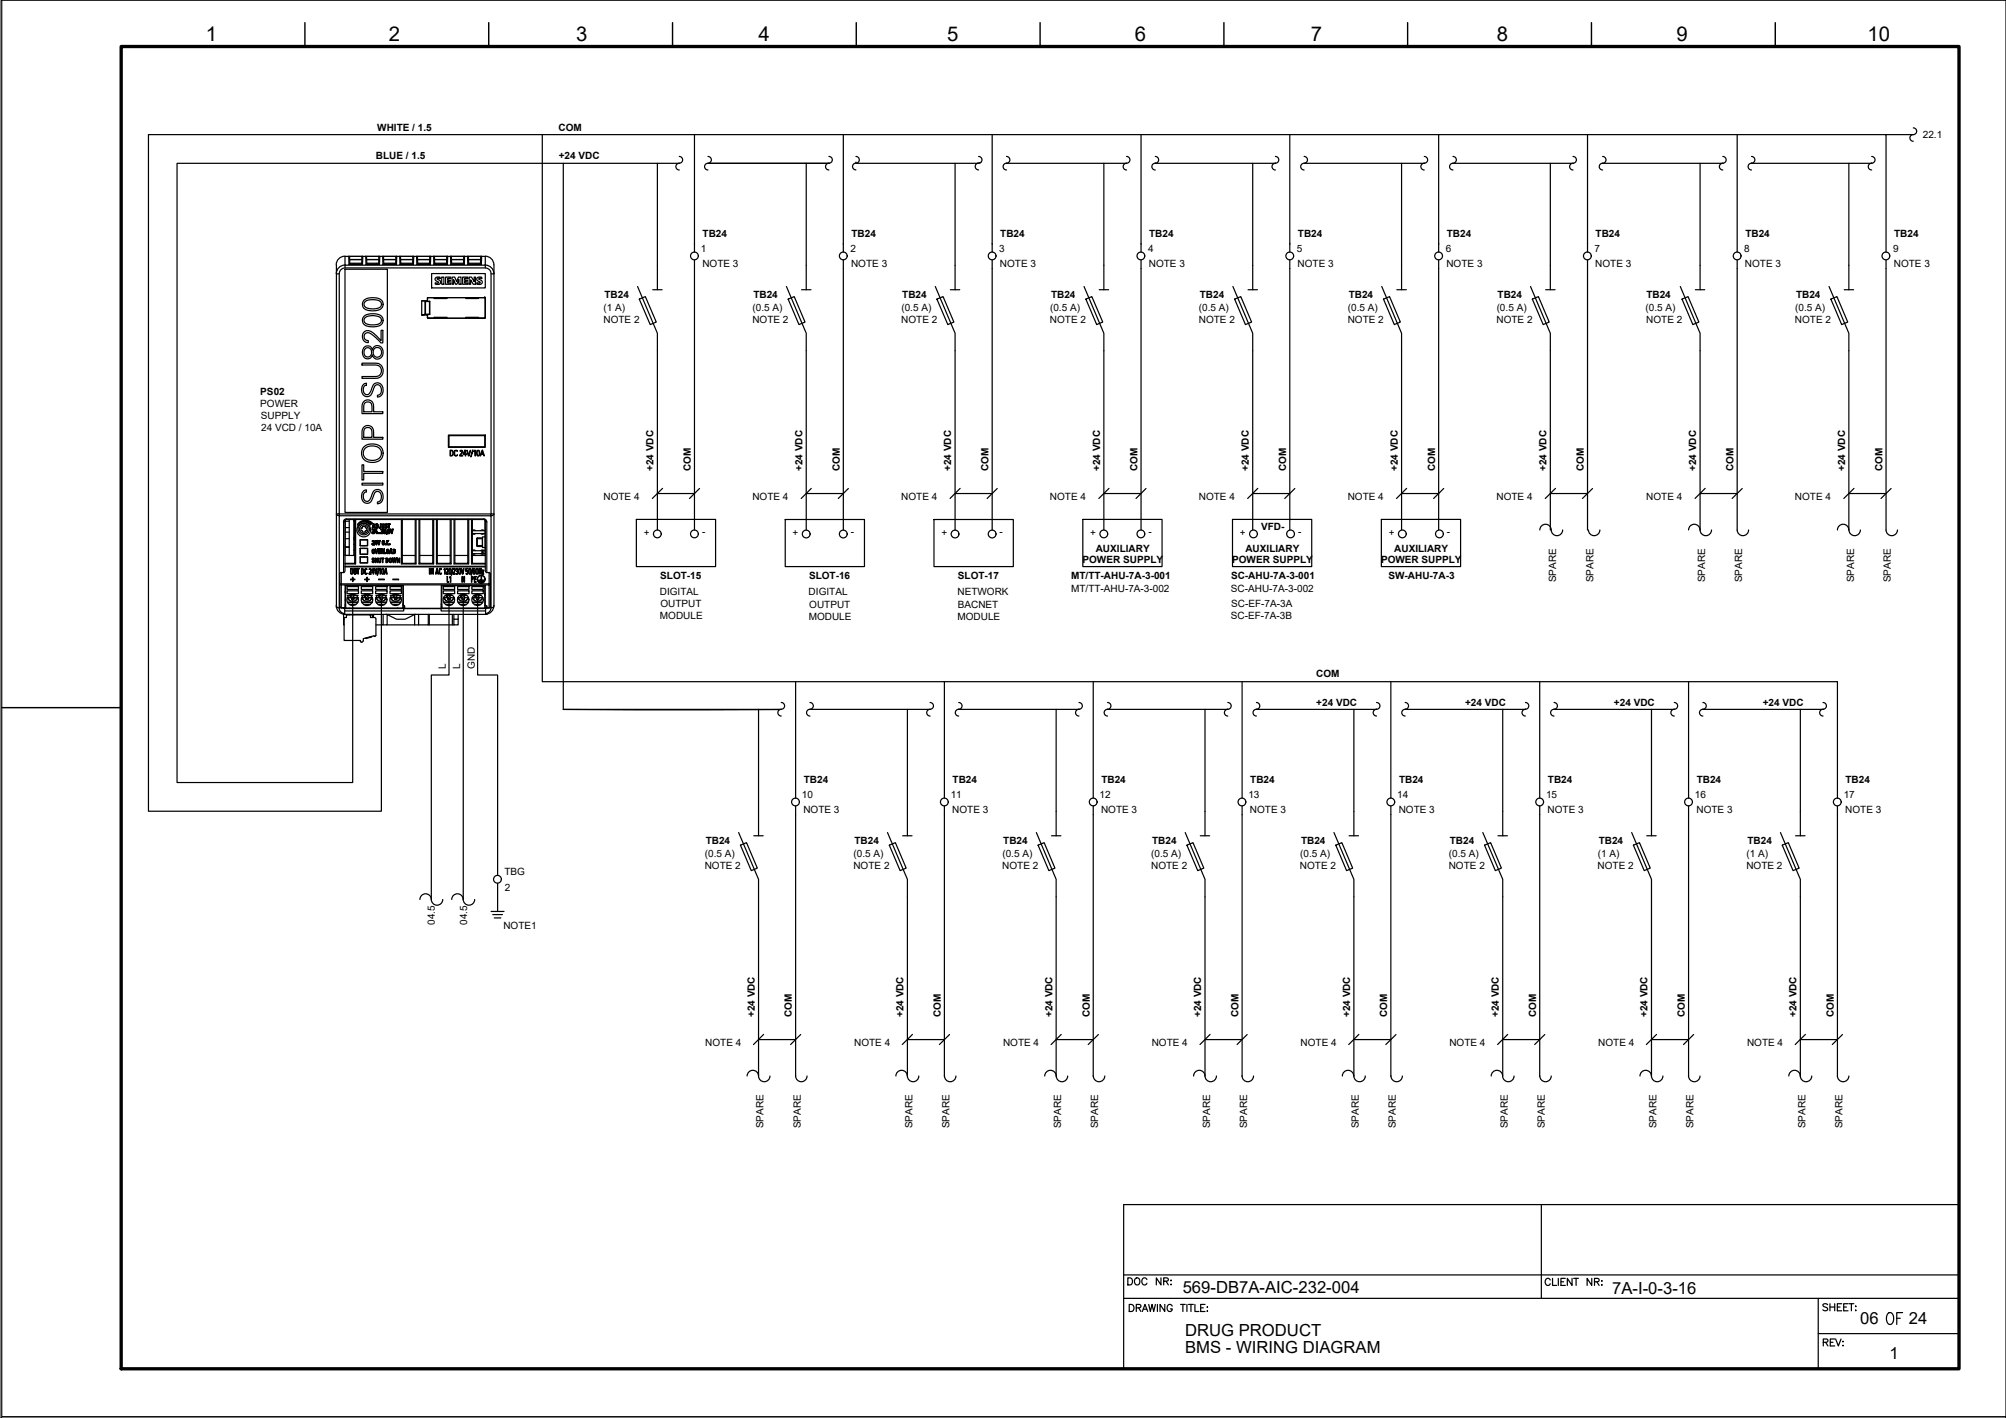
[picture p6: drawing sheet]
<svg xmlns="http://www.w3.org/2000/svg" width="420mm" height="297mm" viewBox="0 0 420 297" stroke-linecap="round" stroke-linejoin="round" font-family="sans-serif">
<defs><g id="words">
<text font-size="5.7" x="394.4" y="278.7">OF</text>
<text font-size="4.4" x="235.3" y="270.2">DOC NR:</text>
<g font-size="4.3">
<text x="43.1" y="8.7">1</text>
<text x="81.5" y="8.7">2</text>
<text x="120.6" y="8.7">3</text>
<text x="158.9" y="8.7">4</text>
<text x="198.4" y="8.7">5</text>
<text x="237.7" y="8.7">6</text>
<text x="274.6" y="8.7">7</text>
<text x="313.5" y="8.7">8</text>
<text x="351.1" y="8.7">9</text>
<text x="391.2" y="8.7">10</text>
</g>
<g font-size="3.5">
<text x="247.7" y="270.9">569-DB7A-AIC-232-004</text>
<text x="337.7" y="271.1">7A-I-0-3-16</text>
<text x="248.2" y="279.8">DRUG PRODUCT</text>
<text x="389.6" y="277.4">06</text>
<text x="399.8" y="277.4">24</text>
<text x="248.2" y="283.4">BMS - WIRING DIAGRAM</text>
<text x="395.8" y="284.7">1</text>
</g>
<g font-size="2.1">
<text x="79" y="27.4">WHITE / 1.5</text>
<text x="117" y="27.4">COM</text>
<text x="402.7" y="28.8">22.1</text>
<text x="78.7" y="33.3">BLUE / 1.5</text>
<text x="117" y="33.3">+24 VDC</text>
<text x="146.8" y="52.8">1</text>
<text x="147.2" y="49.6">TB24</text>
<text x="178.1" y="52.8">2</text>
<text x="178.4" y="49.6">TB24</text>
<text x="209.3" y="52.7">3</text>
<text x="209.5" y="49.6">TB24</text>
<text x="240.5" y="52.8">4</text>
<text x="240.7" y="49.6">TB24</text>
<text x="271.6" y="52.8">5</text>
<text x="271.9" y="49.6">TB24</text>
<text x="302.8" y="52.7">6</text>
<text x="303" y="49.6">TB24</text>
<text x="333.9" y="52.8">7</text>
<text x="334.2" y="49.6">TB24</text>
<text x="365.3" y="52.7">8</text>
<text x="365.6" y="49.6">TB24</text>
<text x="396.5" y="52.8">9</text>
<text x="396.7" y="49.6">TB24</text>
<text x="147.1" y="55.9">NOTE 3</text>
<text x="178.3" y="55.9">NOTE 3</text>
<text x="209.4" y="55.9">NOTE 3</text>
<text x="240.6" y="55.9">NOTE 3</text>
<text x="271.8" y="55.9">NOTE 3</text>
<text x="303" y="55.9">NOTE 3</text>
<text x="334.1" y="55.9">NOTE 3</text>
<text x="365.5" y="55.9">NOTE 3</text>
<text x="396.7" y="55.9">NOTE 3</text>
<text x="126.4" y="65.2">(1 A)</text>
<text x="126.6" y="62.4">TB24</text>
<text x="157.6" y="65.2">(0.5 A)</text>
<text x="157.8" y="62.4">TB24</text>
<text x="188.8" y="65.2">(0.5 A)</text>
<text x="189" y="62.4">TB24</text>
<text x="219.9" y="65.2">(0.5 A)</text>
<text x="220.2" y="62.4">TB24</text>
<text x="251.1" y="65.2">(0.5 A)</text>
<text x="251.3" y="62.4">TB24</text>
<text x="282.3" y="65.2">(0.5 A)</text>
<text x="282.5" y="62.4">TB24</text>
<text x="313.5" y="65.2">(0.5 A)</text>
<text x="313.7" y="62.4">TB24</text>
<text x="344.7" y="65.2">(0.5 A)</text>
<text x="344.8" y="62.4">TB24</text>
<text x="376" y="65.2">(0.5 A)</text>
<text x="376.2" y="62.4">TB24</text>
<text x="126.4" y="67.7">NOTE 2</text>
<text x="157.6" y="67.7">NOTE 2</text>
<text x="188.8" y="67.7">NOTE 2</text>
<text x="219.9" y="67.7">NOTE 2</text>
<text x="251.1" y="67.7">NOTE 2</text>
<text x="282.3" y="67.7">NOTE 2</text>
<text x="313.4" y="67.7">NOTE 2</text>
<text x="344.8" y="67.7">NOTE 2</text>
<text x="376" y="67.7">NOTE 2</text>
<text x="54.5" y="82.7">PS02</text>
<text x="54.5" y="85.3">POWER</text>
<text x="54.7" y="87.8">SUPPLY</text>
<text x="54.7" y="90.4">24 VCD / 10A</text>
<text x="136.9" y="98.7" transform="rotate(-90 136.9 98.7)">+24 VDC</text>
<text x="144.7" y="98.7" transform="rotate(-90 144.7 98.7)">COM</text>
<text x="168.1" y="98.7" transform="rotate(-90 168.1 98.7)">+24 VDC</text>
<text x="175.9" y="98.7" transform="rotate(-90 175.9 98.7)">COM</text>
<text x="199.2" y="98.7" transform="rotate(-90 199.2 98.7)">+24 VDC</text>
<text x="207.1" y="98.7" transform="rotate(-90 207.1 98.7)">COM</text>
<text x="230.4" y="98.7" transform="rotate(-90 230.4 98.7)">+24 VDC</text>
<text x="238.2" y="98.7" transform="rotate(-90 238.2 98.7)">COM</text>
<text x="261.6" y="98.7" transform="rotate(-90 261.6 98.7)">+24 VDC</text>
<text x="269.4" y="98.7" transform="rotate(-90 269.4 98.7)">COM</text>
<text x="292.8" y="98.7" transform="rotate(-90 292.8 98.7)">+24 VDC</text>
<text x="300.6" y="98.7" transform="rotate(-90 300.6 98.7)">COM</text>
<text x="323.9" y="98.7" transform="rotate(-90 323.9 98.7)">+24 VDC</text>
<text x="331.7" y="98.7" transform="rotate(-90 331.7 98.7)">COM</text>
<text x="355.3" y="98.7" transform="rotate(-90 355.3 98.7)">+24 VDC</text>
<text x="363.1" y="98.7" transform="rotate(-90 363.1 98.7)">COM</text>
<text x="386.5" y="98.7" transform="rotate(-90 386.5 98.7)">+24 VDC</text>
<text x="394.3" y="98.7" transform="rotate(-90 394.3 98.7)">COM</text>
<text x="126.4" y="104.7">NOTE 4</text>
<text x="157.6" y="104.7">NOTE 4</text>
<text x="188.8" y="104.7">NOTE 4</text>
<text x="219.9" y="104.7">NOTE 4</text>
<text x="251.1" y="104.7">NOTE 4</text>
<text x="282.3" y="104.7">NOTE 4</text>
<text x="313.4" y="104.7">NOTE 4</text>
<text x="344.8" y="104.7">NOTE 4</text>
<text x="376" y="104.7">NOTE 4</text>
<text x="134.8" y="112.3">+</text>
<text x="147" y="112.1">-</text>
<text x="166" y="112.3">+</text>
<text x="178.2" y="112.1">-</text>
<text x="197.2" y="112.3">+</text>
<text x="209.4" y="112.1">-</text>
<text x="228.3" y="112.3">+</text>
<text x="240.5" y="112.1">-</text>
<text x="259.7" y="112.3">+</text>
<text x="264.2" y="111.1">VFD-</text>
<text x="271.9" y="112.1">-</text>
<text x="290.9" y="112.3">+</text>
<text x="303.1" y="112.1">-</text>
<text x="226.7" y="118">POWER SUPPLY</text>
<text x="229.5" y="115.6">AUXILIARY</text>
<text x="258.1" y="118">POWER SUPPLY</text>
<text x="260.9" y="115.6">AUXILIARY</text>
<text x="289.3" y="118">POWER SUPPLY</text>
<text x="292" y="115.6">AUXILIARY</text>
<text x="138.2" y="124.7">DIGITAL</text>
<text x="138.3" y="121.4">SLOT-15</text>
<text x="169.4" y="124.7">DIGITAL</text>
<text x="169.5" y="121.4">SLOT-16</text>
<text x="200.6" y="124.7">NETWORK</text>
<text x="200.6" y="121.4">SLOT-17</text>
<text x="224.3" y="124">MT/TT-AHU-7A-3-002</text>
<text x="224.4" y="121.4">MT/TT-AHU-7A-3-001</text>
<text x="257.8" y="124">SC-AHU-7A-3-002</text>
<text x="257.9" y="121.4">SC-AHU-7A-3-001</text>
<text x="290.8" y="121.4">SW-AHU-7A-3</text>
<text x="326" y="122" transform="rotate(-90 326 122)">SPARE</text>
<text x="333.7" y="122" transform="rotate(-90 333.7 122)">SPARE</text>
<text x="357.1" y="122" transform="rotate(-90 357.1 122)">SPARE</text>
<text x="364.9" y="122" transform="rotate(-90 364.9 122)">SPARE</text>
<text x="388.3" y="122" transform="rotate(-90 388.3 122)">SPARE</text>
<text x="396.1" y="122" transform="rotate(-90 396.1 122)">SPARE</text>
<text x="138.2" y="129.8">MODULE</text>
<text x="138.3" y="127.2">OUTPUT</text>
<text x="169.4" y="129.8">MODULE</text>
<text x="169.5" y="127.3">OUTPUT</text>
<text x="200.6" y="129.8">MODULE</text>
<text x="200.6" y="127.3">BACNET</text>
<text x="257.8" y="129.8">SC-EF-7A-3B</text>
<text x="257.9" y="127.2">SC-EF-7A-3A</text>
<text x="93.4" y="140.1" transform="rotate(-90 93.4 140.1)">L</text>
<text x="96.4" y="140.1" transform="rotate(-90 96.4 140.1)">L</text>
<text x="99.4" y="140.1" transform="rotate(-90 99.4 140.1)">GND</text>
<text x="275.7" y="141.9">COM</text>
<text x="275.7" y="147.8">+24 VDC</text>
<text x="306.9" y="147.8">+24 VDC</text>
<text x="338.1" y="147.8">+24 VDC</text>
<text x="369.2" y="147.8">+24 VDC</text>
<text x="168" y="167.1">10</text>
<text x="168.4" y="164">TB24</text>
<text x="199.1" y="167.1">11</text>
<text x="199.5" y="164">TB24</text>
<text x="230.3" y="167.2">12</text>
<text x="230.7" y="164">TB24</text>
<text x="261.5" y="167.1">13</text>
<text x="261.9" y="164">TB24</text>
<text x="292.7" y="167.2">14</text>
<text x="293" y="164">TB24</text>
<text x="323.8" y="167.1">15</text>
<text x="324.2" y="164">TB24</text>
<text x="355" y="167.1">16</text>
<text x="355.4" y="164">TB24</text>
<text x="386.2" y="167.2">17</text>
<text x="386.5" y="164">TB24</text>
<text x="168.3" y="170.3">NOTE 3</text>
<text x="199.5" y="170.3">NOTE 3</text>
<text x="230.6" y="170.3">NOTE 3</text>
<text x="261.8" y="170.3">NOTE 3</text>
<text x="293" y="170.3">NOTE 3</text>
<text x="324.1" y="170.3">NOTE 3</text>
<text x="355.3" y="170.3">NOTE 3</text>
<text x="386.5" y="170.3">NOTE 3</text>
<text x="147.6" y="179.6">(0.5 A)</text>
<text x="147.8" y="176.8">TB24</text>
<text x="178.8" y="179.6">(0.5 A)</text>
<text x="179" y="176.8">TB24</text>
<text x="210" y="179.6">(0.5 A)</text>
<text x="210.1" y="176.8">TB24</text>
<text x="241.1" y="179.6">(0.5 A)</text>
<text x="241.3" y="176.8">TB24</text>
<text x="272.3" y="179.6">(0.5 A)</text>
<text x="272.5" y="176.8">TB24</text>
<text x="303.5" y="179.6">(0.5 A)</text>
<text x="303.7" y="176.8">TB24</text>
<text x="334.6" y="179.6">(1 A)</text>
<text x="334.9" y="176.8">TB24</text>
<text x="365.8" y="179.6">(1 A)</text>
<text x="366" y="176.8">TB24</text>
<text x="105.6" y="183.3">TBG</text>
<text x="147.6" y="182.1">NOTE 2</text>
<text x="178.8" y="182.1">NOTE 2</text>
<text x="209.9" y="182.1">NOTE 2</text>
<text x="241.1" y="182.1">NOTE 2</text>
<text x="272.3" y="182.1">NOTE 2</text>
<text x="303.4" y="182.1">NOTE 2</text>
<text x="334.6" y="182.1">NOTE 2</text>
<text x="365.8" y="182.1">NOTE 2</text>
<text x="105.7" y="186.5">2</text>
<text x="91.1" y="193.7" transform="rotate(-90 91.1 193.7)">04.5</text>
<text x="97.9" y="193.7" transform="rotate(-90 97.9 193.7)">04.5</text>
<text x="105.4" y="194.5">NOTE1</text>
<text x="158.1" y="213.1" transform="rotate(-90 158.1 213.1)">+24 VDC</text>
<text x="165.9" y="213.1" transform="rotate(-90 165.9 213.1)">COM</text>
<text x="189.3" y="213.1" transform="rotate(-90 189.3 213.1)">+24 VDC</text>
<text x="197.1" y="213.1" transform="rotate(-90 197.1 213.1)">COM</text>
<text x="220.4" y="213.1" transform="rotate(-90 220.4 213.1)">+24 VDC</text>
<text x="228.2" y="213.1" transform="rotate(-90 228.2 213.1)">COM</text>
<text x="251.6" y="213.1" transform="rotate(-90 251.6 213.1)">+24 VDC</text>
<text x="259.4" y="213.1" transform="rotate(-90 259.4 213.1)">COM</text>
<text x="282.8" y="213.1" transform="rotate(-90 282.8 213.1)">+24 VDC</text>
<text x="290.6" y="213.1" transform="rotate(-90 290.6 213.1)">COM</text>
<text x="313.9" y="213.1" transform="rotate(-90 313.9 213.1)">+24 VDC</text>
<text x="321.7" y="213.1" transform="rotate(-90 321.7 213.1)">COM</text>
<text x="345.1" y="213.1" transform="rotate(-90 345.1 213.1)">+24 VDC</text>
<text x="352.9" y="213.1" transform="rotate(-90 352.9 213.1)">COM</text>
<text x="376.3" y="213.1" transform="rotate(-90 376.3 213.1)">+24 VDC</text>
<text x="384.1" y="213.1" transform="rotate(-90 384.1 213.1)">COM</text>
<text x="147.7" y="219.1">NOTE 4</text>
<text x="178.9" y="219.1">NOTE 4</text>
<text x="210.1" y="219.1">NOTE 4</text>
<text x="241.2" y="219.1">NOTE 4</text>
<text x="272.4" y="219.1">NOTE 4</text>
<text x="303.6" y="219.1">NOTE 4</text>
<text x="334.8" y="219.1">NOTE 4</text>
<text x="365.9" y="219.1">NOTE 4</text>
<text x="159.9" y="236.4" transform="rotate(-90 159.9 236.4)">SPARE</text>
<text x="167.7" y="236.4" transform="rotate(-90 167.7 236.4)">SPARE</text>
<text x="191.1" y="236.4" transform="rotate(-90 191.1 236.4)">SPARE</text>
<text x="198.9" y="236.4" transform="rotate(-90 198.9 236.4)">SPARE</text>
<text x="222.3" y="236.4" transform="rotate(-90 222.3 236.4)">SPARE</text>
<text x="230" y="236.4" transform="rotate(-90 230 236.4)">SPARE</text>
<text x="253.4" y="236.4" transform="rotate(-90 253.4 236.4)">SPARE</text>
<text x="261.2" y="236.4" transform="rotate(-90 261.2 236.4)">SPARE</text>
<text x="284.6" y="236.4" transform="rotate(-90 284.6 236.4)">SPARE</text>
<text x="292.4" y="236.4" transform="rotate(-90 292.4 236.4)">SPARE</text>
<text x="315.8" y="236.4" transform="rotate(-90 315.8 236.4)">SPARE</text>
<text x="323.6" y="236.4" transform="rotate(-90 323.6 236.4)">SPARE</text>
<text x="347" y="236.4" transform="rotate(-90 347 236.4)">SPARE</text>
<text x="354.7" y="236.4" transform="rotate(-90 354.7 236.4)">SPARE</text>
<text x="378.1" y="236.4" transform="rotate(-90 378.1 236.4)">SPARE</text>
<text x="385.9" y="236.4" transform="rotate(-90 385.9 236.4)">SPARE</text>
</g>
</g></defs>
<!-- layer: PDF_I_DATA -->
<g fill="none" stroke="#000" stroke-width=".25">
<path d="M70.5 57.4v69.5M70.5 55.5v1.7M72.2 53.7a1.81 1.81 0 0 0-1.8 1.8M72.3 53.7h29.3M73.1 53.7h2.8M76.7 53.7h2.8M80.2 53.7h2.8M83.8 53.7h2.8M87.4 53.7h2.7M90.9 53.7h2.8M94.5 53.7h2.7M98 53.7h2.8"/>
<path d="M101.6 53.7a1.81 1.81 0 0 1 1.8 1.8M103.5 57.4v69.5M103.5 55.5v1.7M133.3 108.8h16.6v9.9h-16.6zM137.7 103.4h7.8M138.8 102.3l-2.2 2.1M146.5 102.3l-2.1 2.1M164.5 108.8h16.6v9.9h-16.6zM168.9 103.4h7.7M169.9 102.3l-2.1 2.1M177.7 102.3l-2.1 2.1M195.6 108.8h16.6v9.9h-16.6z"/>
<path d="M200 103.4h7.8M201.1 102.3l-2.1 2.1M208.9 102.3l-2.1 2.1M226.8 108.8h16.6v9.9h-16.6zM231.2 103.4h7.8M232.3 102.3l-2.2 2.1M240 102.3l-2.1 2.1M258.1 108.8h16.6v9.9h-16.6zM262.4 103.4h7.8M263.4 102.3l-2.1 2.1M271.2 102.3l-2.1 2.1M289.3 108.8h16.6v9.9h-16.6z"/>
<path d="M293.6 103.4h7.7M294.6 102.3l-2.1 2.1M302.4 102.3l-2.1 2.1M324.7 103.4h7.8M325.8 102.3l-2.1 2.1M333.6 102.3l-2.2 2.1M356.1 103.4h7.8M357.1 102.3l-2.1 2.1M364.9 102.3l-2.1 2.1M387.2 103.4h7.8M388.3 102.3l-2.1 2.1M396.1 102.3l-2.1 2.1"/>
<path d="M70.4 126.9a1.81 1.81 0 0 0 1.8 1.8M72.1 128.7h.1M72.2 128.7h29.5M102 128.6l-.3 .1M103.4 126.9a1.81 1.81 0 0 1-1.7 1.8M158.9 217.8h7.7M159.9 216.7l-2.1 2.1M167.7 216.7l-2.1 2.1M190.1 217.8h7.7M191.1 216.7l-2.1 2.1M198.9 216.7l-2.1 2.1M221.2 217.8h7.8"/>
<path d="M222.3 216.7l-2.1 2.1M230.1 216.7l-2.2 2.1M252.4 217.8h7.8M253.4 216.7l-2.1 2.1M261.2 216.7l-2.1 2.1M283.6 217.8h7.7M284.6 216.7l-2.1 2.1M292.4 216.7l-2.1 2.1M314.7 217.8h7.8M315.8 216.7l-2.1 2.1M323.6 216.7l-2.2 2.1M345.9 217.8h7.8"/>
<path d="M347 216.7l-2.2 2.1M354.7 216.7l-2.1 2.1M377.1 217.8h7.7M378.1 216.7l-2.1 2.1M385.9 216.7l-2.1 2.1"/>
</g>
<!-- layer: PDF_EI-CTRL -->
<g fill="none" stroke="#000" stroke-width=".25">
<path d="M70.5 57.2v.2h.6M72.2 55.5a1.81 1.81 0 0 0-1.8 1.8M72.3 53.7v1.8h29.3v-1.8M72.3 56.4h8.8v50.9h-8.8zM72.3 55.5v.6M73 53.7l.2 .2 .1 1.5h2.5v-1.5l.2-.2M73 53.7l.1 1.7h2.8l.1-1.7M73.1 55.4h.1M73.1 55.4h2.8M73.2 54.4h2.6M73.3 55.1h2.5M74.1 55.4h.1"/>
<path d="M75.9 55.4h.1M76.6 53.7l.2 .2v1.5h2.5l.1-1.5 .1-.2M76.6 53.7l.1 1.7h2.8v-1.7M76.7 55.4h-.1M76.7 55.4h2.7M76.8 54.4h2.6M76.8 55.1h2.5M78.9 55.4h.1M79.4 55.4h.1M80.1 53.7l.2 .2 .1 1.5h2.5v-1.5l.2-.2M80.2 53.7v1.7h2.8l.1-1.7M80.2 55.4h.1"/>
<path d="M80.2 55.4h2.8M80.3 54.4h2.6M80.4 55.1h2.5M82.8 55.4h.1M83.7 53.7l.2 .2v1.5h2.5l.1-1.5 .1-.2M83.7 53.7l.1 1.7h2.8l.1-1.7M83.8 55.4h.1M83.8 55.4h2.8M83.9 54.4h2.6M83.9 55.1h2.5M84 55.4h.1M86.5 55.4h.1"/>
<path d="M87.2 53.7l.2 .2M87.2 53.7l.1 1.7h2.8l.1-1.7M87.5 54.4h2.5M87.5 55.1h2.5M89.9 55.4h.1M90 55.4h.1M90.1 55.4h.1M90.1 55.4h-2.8M90.2 53.7l-.2 .2v1.5h-2.5l-.1-1.5M90.4 57.3h11.2v3h-11.2zM90.8 53.7l.2 .2M90.8 53.7l.1 1.7h2.8l.1-1.7"/>
<path d="M91 54.4h2.6M91 55.1h2.5M91.1 55.4h.1M91.2 58.2l.5-.2 .5 .1v.3l-.5-.1-.1 .2a.59 .59 0 0 1 .6 .3 .59 .59 0 0 1-.2 .7h-.8v-.3l.6 .1 .1-.1-.1-.2a.57 .57 0 0 1-.6-.8zM92.5 58h.5v1.5h-.5zM93.3 58h1.1v.3h-.6v.4h.5v.2h-.5v.4h.6v.2h-1.1zM93.7 55.4h.1M93.7 55.4h-2.8M93.7 53.7l-.1 .2-.1 1.5h-2.4l-.1-1.5M94.4 53.7l.1 .2M94.4 53.7v1.7h2.9v-1.7M94.6 54.4h2.5"/>
<path d="M94.6 55.1h2.5M94.7 58h.6l.3 1 .4-1h.6v1.5h-.5v-.9l-.4 .9h-.3l-.4-.9v.9h-.3zM96.9 58h1.1v.3h-.7v.4h.6v.2h-.6v.4h.7v.2h-1.1zM97.2 55.4h-2.8M97.3 53.7l-.2 .2v1.5h-2.5v-1.5M97.9 53.7l.2 .2M97.9 53.7l.1 1.7h2.8l.1-1.7M98.1 54.4h2.6M98.1 55.1h2.5M98.3 58h.5l.5 1v-1h.3v1.5h-.5l-.5-.9v.9h-.3zM99.9 58.2l.3-.2 .7 .1v.3l-.5-.1-.1 .1 .1 .2a.56 .56 0 0 1 .5 .7 .56 .56 0 0 1-.8 .2h-.2v-.3l.6 .1v-.2a.63 .63 0 0 1-.6-.9zM100.8 55.4h-2.8"/>
<path d="M100.8 53.7l-.1 .2-.1 1.5h-2.4l-.1-1.5M101.6 55.5a1.81 1.81 0 0 1 1.8 1.8M101.6 55.5v.6M103.5 57.2v.2h-.7M75.8 76.1h2.4a1.62 1.62 0 0 1 2 1.4 1.62 1.62 0 0 1-1.7 1.8h-2.7v-.4h2.4a1.27 1.27 0 0 0 1.7-1.2 1.27 1.27 0 0 0-1.7-1.2h-2.4zM76.2 69.6a1.62 1.62 0 0 1 2.4 .5l1.2 1.2v-2.1h.4v2.6h-.4l-.3-.3a4.3 4.3 0 0 0-2.6-1.8 .83 .83 0 0 0-.6 .9 .83 .83 0 0 0 .8 .7v.5a1.32 1.32 0 0 1-1.1-.8 1.32 1.32 0 0 1 .2-1.4zM76.3 66.2a3.6 3.6 0 0 1 3.6 .1 1.38 1.38 0 0 1 .1 1.5 1.38 1.38 0 0 1-1.5 .6 2.48 2.48 0 0 1-2.5-.8 1.26 1.26 0 0 1 .3-1.4zM76.3 62.8a3.3 3.3 0 0 1 3.8 .3 1.43 1.43 0 0 1-1.6 2 2.21 2.21 0 0 1-2.5-1 1.26 1.26 0 0 1 .3-1.3zM76.4 72.7a1.01 1.01 0 0 1 1.6 .6 1.15 1.15 0 0 1 1.4-.9 1.15 1.15 0 0 1 .8 1.4 1.15 1.15 0 0 1-.8 1.4 1.15 1.15 0 0 1-1.4-.9 1.05 1.05 0 0 1-1.2 .9 1.05 1.05 0 0 1-.9-1.2 1.61 1.61 0 0 1 .5-1.3zM76.4 66.6a2.89 2.89 0 0 1 3.4 .1 .94 .94 0 0 1-.1 1 .94 .94 0 0 1-1 .3 2.1 2.1 0 0 1-2.4-.6l-.1-.4zM76.5 63.1a3.2 3.2 0 0 1 3.2 .2 .95 .95 0 0 1 0 1 .95 .95 0 0 1-1 .4 2.14 2.14 0 0 1-2.4-.7l-.1-.4zM76.5 73a.92 .92 0 0 1 1.4 .7 .92 .92 0 0 1-1.2 1h-.1a1.15 1.15 0 0 1-.1-1.7z"/>
<path d="M78.4 73a.95 .95 0 0 1 1.3 .2 .95 .95 0 0 1 0 1.3 .95 .95 0 0 1-1.3 0l-.2-.9zM88.3 63l1.7 .2v2.7M89 65.8l.2 .1M89 63.2v2.6zM89.1 65.7l.1 .1M89.2 63.1l-.2 .1M89.2 63.1l-.1 .2M89.5 66.5l.1 .1M89.5 66.5l.2 .1M89.5 63v-.6v.7M89.5 65.9v.1M89.6 62.3l-.1 .1"/>
<path d="M89.7 62.3l-.2 .2M90 65.8l-1.7 .2v-3l1.7 .1v2.8h-.5v.6v-.5h-1.2M90 63.1v.1M91 62.3h-1.4h11.9h-1.3M91 62.3h2.6v.2h-2.6zM91 66.5h2.6v.2h-2.6zM91 66.7h-1.4h11.9h-1.3v-.2h-2.6v.2M93.6 66.7h6.6M93.6 62.3h4M97.6 62.3h2.6v.2h-2.6zM101.5 66.6l.1-.1-.1 .1M101.5 62.3l.1 .2"/>
<path d="M101.5 62.3l.1 .1M101.5 66.7h.1M101.5 62.3h.1M101.6 62.4v4.1zM75.8 97.4h.4v1.4h4v.4h-4v1.3h-.4zM76.1 80.6l.7-.3v.4a1.03 1.03 0 0 0-.7 1.1 1.03 1.03 0 0 0 .9 .9 2.6 2.6 0 0 0 1-1.7 1.17 1.17 0 0 1 1.4-.7 1.17 1.17 0 0 1 .8 1.4v.5a1.19 1.19 0 0 1-1.1 1v-.4a1.12 1.12 0 0 0 .8-1.2 1.12 1.12 0 0 0-1-1 1.92 1.92 0 0 0-.9 1.5 1.16 1.16 0 0 1-1.4 1 1.16 1.16 0 0 1-.9-1.5zM76.2 93.6a2.68 2.68 0 0 1 3.9 .5 2.05 2.05 0 0 1-.4 2.2 2.05 2.05 0 0 1-2.2 .5 1.92 1.92 0 0 1-1.7-1.2 1.92 1.92 0 0 1 .4-2zM76.3 89.4a1.26 1.26 0 0 1 1.5 0 1.26 1.26 0 0 1 .5 1.4v.8h1.9v.4h-4.4l.1-1.9zM76.3 84a1.26 1.26 0 0 1 1.5 0 1.26 1.26 0 0 1 .5 1.4v.9h1.9v.3h-4.4l.1-1.9zM76.4 89.8a1 1 0 0 1 1.2 0 1 1 0 0 1 .3 1.2v.6h-1.7v-1.3zM76.4 84.4a.99 .99 0 0 1 1.2 0 .99 .99 0 0 1 .3 1.2v.7h-1.7v-1.4zM76.5 93.9a2.25 2.25 0 0 1 3.3 .5 1.67 1.67 0 0 1-.5 1.7 1.67 1.67 0 0 1-1.7 .3 1.49 1.49 0 0 1-1.4-.9 1.49 1.49 0 0 1 .3-1.6z"/>
<path d="M93.9 91.1h7.7v2.6h-7.7zM94 91.3h7.5v2.3h-7.5zM94.3 94.3a.59 .59 0 0 1 .6 .6 .59 .59 0 0 1-.6 .6zM94.4 94.4a.51 .51 0 0 1 .5 .5 .51 .51 0 0 1-.5 .5zM95.2 94.5l.4-.2 .2 .2h-.1a.33 .33 0 0 0-.4 0 .33 .33 0 0 0-.1 .4 .35 .35 0 0 0 .1 .5 .35 .35 0 0 0 .5-.1l-.2 .2-.3-.1zM96.4 94.4a.34 .34 0 0 1 .5 .1 .34 .34 0 0 1-.2 .5l-.3 .4 .5 .1h-.6l.2-.4a.42 .42 0 0 0 .2-.7l-.3 .1zM97.3 94.3h.2v.8h.2l-.2 .1v.3v-.3h-.5zM97.4 94.4l.1 .7h-.4zM97.8 94.3l.4 1.1 .4-1.1-.4 1.2h-.1zM99 94.3l-.4 1.4zM99.5 94.3h.1v1.2l-.1-1.1-.2 .1zM99.9 94.4a.32 .32 0 0 1 .4 0 .32 .32 0 0 1 .2 .3v.4a.35 .35 0 0 1-.5 .4 .35 .35 0 0 1-.2-.6z"/>
<path d="M100.1 94.4l.3 .2v.6l-.2 .2-.3-.1zM101 94.3l.5 1.2-.2-.3h-.5l-.2 .3zM101 94.4l.2 .7h-.4zM70.4 107.7l.2 .2 .5 .1v-.3h31.7v.3l.6-.2 .1-.1h-.7v-50.3a1.23 1.23 0 0 0-1.2-1.3h-29.3a1.23 1.23 0 0 0-1.2 1.3v50.3h-.6M71.5 119.9l-.3 .2v7M72.3 116.4h2M72.3 109.1l-.3 .2v10.6h-.5v2.4h30.9v-2.4h-.4v-10.6l-.4-.2M72.3 109.1v10.4l-.1 .3-.2 .1M72.3 118.6h29.3M72.3 118.8h29.3M72.3 110.5h.9M72.3 111.5h.9"/>
<path d="M72.3 114.6h.9M72.3 114.5h.9M72.3 112.8h.9M72.3 109.2h.9M72.3 109v7.4M72.5 108.8l-.3 .3M72.5 108.7a.6 .6 0 0 0-.6 .6M72.6 108.7h28.7v.1h-28.7zM73.2 108.8v7.6l-.9-.1M73.5 119.1h.3l.1 .2-.1 1h-.3l-.1-.2zM73.6 119.2l.2 .1v.7l-.1 .2-.2-.2zM74.1 114l.2 .1"/>
<path d="M74.1 108.8v7.6M74.1 119.1l.2 1.1 .2-.1v-1l.1 .6a.29 .29 0 0 1 0 .5 .29 .29 0 0 1-.5-.1zM74.2 112.8l-.1-.1 .2 .1M74.3 108.9l-.2 .2 .2-.2M74.3 115.2h-.2M74.3 113.1h-.2M74.3 109.1v3.6M74.3 108.8l.1 9.2h-2.1M74.3 118l.2 .1M74.5 108.8v9.3h-2.2M74.8 119.1h.5l-.3 .1v1.1v-1.1zM74.9 109.9v.1"/>
<path d="M75.4 116.7h1.6v1.2h-1.6zM75.4 114.9h1.6v1.2h-1.6zM75.4 113.1h1.6v1.2h-1.6zM75.4 114.3h.1M75.4 113.1h.1M75.4 116.1h.1M75.4 114.9h.1M75.4 117.9h.1M75.4 116.7h.1M75.4 115.7h.1M75.4 115.5h.1M75.5 113.1h1.5v1.2h-1.5z"/>
<path d="M75.5 114.9h1.5v1.2h-1.5zM75.5 116.7h1.5v1.2h-1.5zM75.5 115.3h-.1M75.7 119.1h.2a.51 .51 0 0 1 .3 .7l-.1 .3-.4 .2zM75.8 119.2a.57 .57 0 0 1 .3 .5 .57 .57 0 0 1-.3 .5zM75.8 101.2h4.4v.4h-4.4zM75.9 110.3h.6v.3h.3v.6h-.3v.3h-.6v-.3h-.3v-.6h.3zM76 114.3h.1M76 114.9h.1M76 116.1h.1M76 116.7h.1M76.2 102.8l.6-.2v.4a1.05 1.05 0 0 0-.7 1.1 1.05 1.05 0 0 0 .9 .9 3.9 3.9 0 0 0 1.1-1.9 1.17 1.17 0 0 1 1.5-.4 1.17 1.17 0 0 1 .6 1.3v.6a1.19 1.19 0 0 1-1.1 .9v-.4a1.1 1.1 0 0 0 .8-1.1 1.1 1.1 0 0 0-1-1 1.57 1.57 0 0 0-.8 1.3 1.19 1.19 0 0 1-1.4 1.1 1.19 1.19 0 0 1-1-1.4l.2-.7z"/>
<path d="M76.4 114.3h.1M76.4 114.9h.1M76.4 116.1h.1M76.4 116.7h.1M76.5 109.2l.5 .1 .5 .4M76.5 119.1h.2l.2 .2-.3-.1-.1 .6a.25 .25 0 0 0 0 .3 .25 .25 0 0 0 .2 .1l.2-.1-.2 .2a.72 .72 0 0 1-.2-1.1zM77 115.3h.1M77 115.5h.1M77 115.7h.1M77.4 119.1h.3v.3l-.3 .8 .4 .1h-.5l.4-.9-.1-.2h-.3zM77.8 109.6l-.2 .2 .2-.1a1.9 1.9 0 0 0-1.9-.4l1.1 .1 .5 .4M78 114h.1"/>
<path d="M78 111.7h.1M78 111.6h.1M78 109.7a2.07 2.07 0 0 0-3.1 .2 1.71 1.71 0 0 1 2.6 .1l.5-.3a1.96 1.96 0 0 0-3.1 .2M78 110.8v.2h.2l.1 .2-.3 .6 .4-.1M78 117l.4 .1-.3-.2-.1 .3M78 113.3v.1l.2-.1 .1 .2-.3 .7 .4-.1M78 110.9v.1M78 113.3h.1M78 117a.45 .45 0 0 0 .3 .6l-.1 .2-.2-.1M78 115.2h.4v.5a.24 .24 0 0 1-.2 .3 .24 .24 0 0 1-.2-.3zM78 117.1l.4 .5M78 114.1h.4z"/>
<path d="M78 115.4l.1 .4 .2-.1M78.1 111.7h.3zM78.1 115.9h.1M78.1 119.1h.2v.8h.1l-.1 .4-.1-.3h-.3zM78.1 115.2l.2 .1-.1 .6-.2-.1zM78.1 110.3h.3M78.2 119.2v.7h-.3zM78.2 109.8l.1-.1 .2 1-.2-.9M78.2 109.7l-.2 1M78.3 109.8l.1 .6h-.3l.2-.5M78.3 117.6l-.3 .1M78.3 111.1l-.3 .5"/>
<path d="M78.3 109.7h-.1l-.2 1 .1-.2h.3l.1 .2M78.3 113.5l-.3 .5M78.4 113.4l-.2-.2-.2 .1a.28 .28 0 0 1 .4 .2 .28 .28 0 0 1-.2 .3l-.2 .3h.4M78.4 117.1h-.3v.2a.26 .26 0 0 1 .3 .2 .26 .26 0 0 1-.1 .3 .26 .26 0 0 1-.3-.1v-.1M78.4 111l-.2-.2-.2 .1a.28 .28 0 0 1 .4 .2 .28 .28 0 0 1-.2 .4l-.2 .2h.4M78.4 115.3v.2M78.4 115.2l-.1-.2-.3 .1v.6M78.4 119.1l.3 1 .3-1-.2 1.2h-.1zM78.5 113.8v.1h.3v.3l.2-.3M78.5 111.4l.2-.4-.2 .4M78.6 115.1l.2 .9h.1l.2-.9M78.7 115h.1"/>
<path d="M78.6 117v.9l.1-.5h.3l.1 .5v-.9M78.6 111.4h.2zM78.6 113.8h.2zM78.6 115l.2 .9M78.7 115l-.1 .1M78.7 117v.4h.3v-.4M78.7 117.3h.3M78.7 113.2l-.2 .7M78.7 110.9l.2-.1h-.2l-.2 .8h.3l.1 .2 .1-.3M78.7 110.8l-.2 .7M78.7 109.8a.44 .44 0 0 1 .5 .4 .44 .44 0 0 1-.4 .5l-.1-1a.38 .38 0 0 1 .4 .1 .38 .38 0 0 1 .1 .5M78.7 113.2h.2z"/>
<path d="M78.8 113.4v.5h-.2zM78.8 111v.5h-.2zM78.9 113.3v.6l.1-.1M78.9 113.2l-.2 .1M78.9 110.9v.6l.1-.1M78.9 111.4h.1zM78.9 113.8h.1zM79 109.9h-.2v.7l.3-.2-.1-.5M79 115.1l-.2 .8-.2-.8M79 115l-.2 .8M79.1 115h.1M79.1 113.2l.2 1 .3-.9"/>
<path d="M79.2 113.2h.1M79.1 110.2v.3h-.3M79.1 111.6v.2l.1-.1M79.2 111.6h.1M79.1 113.3l.2 .7M79.1 113.2l.2 .8 .2-.7-.2 .8M79.2 113.2l-.1 .1M79.2 111.6l-.1 .1M79.2 115v1l.4-.1M79.2 115h.4zM79.3 119l-.3 1.4zM79.3 117l.1-.1-.1 .6a.26 .26 0 0 0 .2 .4 .26 .26 0 0 0 .3-.4v-.5"/>
<path d="M79.3 115.4h.3zM79.3 115.9h.3zM79.4 114v.1M79.4 117.6l.1 .1 .2-.1M79.4 117l.1 .8 .2-.2v-.6M79.4 111.6v.2v-.1M79.4 111.6h.1M79.4 111.6v.1M79.5 110.4l-.1 .1M79.6 113.2h.1M79.6 119.1h.1v1.2l-.1-1.1-.2 .1zM79.6 111.6v.2l.1-.1"/>
<path d="M79.7 111.6h.1M79.6 115.1l-.3 .1v.3l.3-.1M79.6 115.5l-.3 .1v.3h.3M79.6 115l-.4 .1M79.7 111.6l-.1 .1M79.7 109.8l.1-.1-.1 .8-.1 .1-.1-.1M79.8 109.8v.6a.2 .2 0 0 1 0 .3 .2 .2 0 0 1-.3 0 .2 .2 0 0 1 0-.3l.1 .1 .1-.2M79.8 111.7v-.1v.2l.4-.1M79.8 115.1l.2-.1 .2 .2M79.8 115v1l.1-.4h.2l.2 .4M79.8 115h.2zM79.8 110.8v.2h.2l.1 .2-.3 .5"/>
<path d="M79.8 110.9v.1M79.9 115.2h.2v.2l-.2 .1zM79.9 111.7h.3zM79.9 117l.5-.1h-.5v.1h.2v.9l.1-.9h.2M80 119.1h.1a.76 .76 0 0 1 .1 1.2l-.3-.2zM80 109.8l.1-.1-.1 .6a.27 .27 0 0 0 .2 .4 .27 .27 0 0 0 .3-.4v-.5M80 115.1l.2 .2-.1 .2 .2 .5-.1-.3M80.1 119.2a.76 .76 0 0 1 .1 1l-.2-.1zM80.1 109.8v.7l.1 .1 .2-.1 .1-.8-.1 .1M80.1 110.3v.2l.3-.1M80.1 113.3l.4 .1v.6a.24 .24 0 0 1-.2 .2 .24 .24 0 0 1-.2-.2zM80.1 111.1l-.3 .5z"/>
<path d="M80.1 115.3l-.2 .1M80.1 115.5l.1 .1M80.1 115.7h.1M80.2 113.4l.3 .1-.2 .6-.1-.1zM80.2 111l-.1-.2-.2 .1a.28 .28 0 0 1 .3 .2 .28 .28 0 0 1-.1 .4l-.2 .2h.3M80.2 115.3h.1M80.4 111.1a.24 .24 0 0 1 .2-.3 .24 .24 0 0 1 .2 .3M80.4 111.4v-.1v.2M80.4 115v1l.4-.1M80.5 115h.1M80.5 111.5v.2a.18 .18 0 0 1 0-.3 .18 .18 0 0 1 .3 .1 .18 .18 0 0 1-.2 .2h-.1M80.5 113.5v.5l-.2 .1-.1-.1v-.5"/>
<path d="M80.5 115l-.1 .1M80.5 115.1v.8h.3M80.5 115.9h.3zM80.5 113.4l-.2-.2-.2 .1v.6M80.5 113.5v.2M80.6 110.8v.1a.22 .22 0 0 0-.2 .2 .22 .22 0 0 0 .1 .2 .26 .26 0 0 0-.1 .4 .26 .26 0 0 0 .4 0 .26 .26 0 0 0-.1-.4l.1-.2-.2-.2M80.6 111.2l.2-.1zM80.6 109.9v.1M80.7 109.8a.47 .47 0 0 0 .3 .6l-.1 .2-.1-.1M80.7 109.9h.4M80.7 119.1h.2l.2 1.2-.2-.3h-.3l-.1 .3zM80.7 114v.2l.1-.2"/>
<path d="M80.8 114h.1M80.8 111.1l-.2 .1-.1-.1 .1 .2a.16 .16 0 0 1-.2-.2 .16 .16 0 0 1 .3-.1 .16 .16 0 0 1 0 .3h-.1M80.8 109.9l.3 .5M80.8 111.6h-.3M80.8 119.2l.1 .7h-.3zM80.8 111v.1M80.8 114h-.1M80.8 117h.3l.2 .4-.1 .4h-.4v-.9l.4 .1 .1 .4M80.8 111.4v-.1v.2M81 115.4v.4l.2 .1M81 113.2v1l.1-.4 .2 .4 .1-.1M81.1 113.2h.1"/>
<path d="M81 115.2h.4v.5a.24 .24 0 0 1-.2 .3 .24 .24 0 0 1-.2-.3zM81 110.4l-.4 .1M81.1 109.9l-.3-.2-.2 .2M81.1 117h-.2v.8l.3-.2-.1-.5M81.1 113.2l-.1 .1M81.1 115.2l.2 .1-.1 .6-.2-.1zM81.1 110l-.3-.1v.2a.27 .27 0 0 1 .3 .2 .27 .27 0 0 1-.1 .3 .27 .27 0 0 1-.4-.1l.2-.1M81.1 111.7l-.1 .2v-.3v.3M81.1 111.6l-.1 .1M81.1 113.7l.3 .4M81.2 111.4l.1-.1-.1 .2M81.2 117.4v.2l-.3 .1"/>
<path d="M81.2 111.1a.24 .24 0 0 1 .2-.3 .24 .24 0 0 1 .3 .3M81.2 109.8l.5-.1h-.5v.2h.2v.8l.1-.8 .2-.1M81.3 111.5v.2a.18 .18 0 0 1 0-.3 .18 .18 0 0 1 .3 .1 .18 .18 0 0 1-.2 .2h-.1M81.3 113.2l-.2 .4v-.3M81.3 113.3l-.2 .3M81.3 115.3v.6l-.2-.1-.1-.4M81.4 113.3l-.1 .1a.41 .41 0 0 0-.2 .4 .41 .41 0 0 0 .3 .3M81.4 115.2l-.2-.2-.2 .3M81.4 115.3v.1M81.4 110.8v.1a.22 .22 0 0 0-.2 .2 .22 .22 0 0 0 .1 .2 .26 .26 0 0 0-.1 .4 .26 .26 0 0 0 .4 0 .26 .26 0 0 0-.1-.4l.2-.2-.3-.2M81.4 111.2l.2-.1zM81.6 117.2l.1-.3 .3 .1v.2"/>
<path d="M81.6 114v.2l.1-.2M81.6 116l.2-1-.2 1 .1-.3h.3l.2 .3M81.6 111.1l-.2 .1-.1-.1 .1 .2-.1-.3h.3l-.2 .3M81.7 114h.1M81.6 111.5l-.1 .2-.2-.1M81.6 117.5l.2 .2 .1-.2M81.6 117l.4 .1v.4a.23 .23 0 0 1-.1 .3 .23 .23 0 0 1-.3-.1zM81.6 111v.1M81.6 117.1l.3 .1v.4a.16 .16 0 0 1-.1 .2 .16 .16 0 0 1-.2-.1zM81.7 114h-.1M81.7 111.4l-.1-.1 .1 .2M81.7 115.6h.3z"/>
<path d="M81.8 115.1l.1-.1 .3 1-.3-.9M81.8 110.9l.1-.1 .1 1 .3-.9M81.8 115h.1zM81.8 110.8l.3 .8M81.9 115.1l.1 .6h-.3l.2-.5M81.9 110.9l.2 .8M82.1 111.6v.1M82.1 117l.1-.1 .1 1 .3-.8 .1 .7M82.2 116.9l.2 .8 .1-.7M82.2 116.9l.2 .7M82.3 110.8l-.3 .8M82.3 110.9l-.2 .8"/>
<path d="M82.3 110.8v.1zM82.3 115.1a.44 .44 0 0 1 .5 .4 .44 .44 0 0 1-.5 .5v-1h.2a.37 .37 0 0 1 .3 .6M82.4 117.6v.1M82.5 116.9l-.1 .7M82.6 116.9l.1 .1zM82.6 115.2h-.2v.7a.43 .43 0 0 0 .2-.7M82.7 115.5v.3l-.3 .1M82.8 117.6v.1M83 117l-.2 .7-.2-.7M83 116.9l-.2 .7-.2-.7M83 116.9l.1 .1zM83.1 117l-.3 .9"/>
<path d="M83.2 117l.1-.1-.1 1 .1-.8M83.3 117.1l.3 .7M83.3 117l.3 .7M83.3 116.9l.3 .7M83.7 117v-.1v.8M83.7 117v.9M84.1 108.8v9.3h3v-9.3M84.2 118l-.1 .1M84.3 108.8l-.1 9.2h2.8v-9.2M84.3 116.4h2.7M87 118l.1 .1M87.8 108.8v9.3h3v-9.3"/>
<path d="M87.9 118l-.2 .1M87.9 108.8v9.2h2.8l-.1-9.2M87.9 116.4h2.7M89.9 119.1l.1 1.2zM90.2 119.1l.5 1 .1-1v1.2l-.5-1-.1 1zM90.7 118l.1 .1M91.4 108.8v9.3h3.1v-9.3M91.5 119.1h.1l.2 1.2-.1-.3h-.3l-.2 .3zM91.5 118l-.1 .1M91.5 119.2l.2 .7h-.3zM91.6 108.8l-.1 9.2h2.9l-.1-9.2M91.6 116.4h2.7"/>
<path d="M92.1 119.1h.2l.2 .2-.2-.1a.72 .72 0 0 0-.1 1l.3-.1-.1 .2a.5 .5 0 0 1-.4-.8zM93.1 119.1h.1v1.2l-.1-1.1-.1 .1zM93.5 119.2l.1-.1 .3 .1-.1 .4-.3 .6 .4 .1h-.5l.4-.8v-.3zM94.1 119.1h.1a.74 .74 0 0 1 .1 1.2 .91 .91 0 0 1-.2-1.2zM94.1 119.2h.2l.1 .2v.6l-.1 .2-.2-.1zM94.4 118l.1 .1M94.8 119l-.3 1.4zM95 119.1h.3v.3l-.3 .8 .4 .1h-.5l.4-.9-.2-.2h-.2zM95.1 108.8v9.3h3.1v-9.3M95.2 118l-.1 .1M95.3 108.8l-.1 9.2h2.8v-9.2M95.3 116.4h2.7"/>
<path d="M95.6 119.1h.3v.3a.27 .27 0 0 0-.1 .3 .27 .27 0 0 0 .1 .2l-.1 .4-.3-.2a.27 .27 0 0 0 .3-.1 .27 .27 0 0 0-.1-.4 .23 .23 0 0 0 .2-.3 .23 .23 0 0 0-.4-.1zM96.2 119.1a.76 .76 0 0 1 .1 1.2 .95 .95 0 0 1-.1-1.2zM96.2 119.2h.1a.8 .8 0 0 1 .1 1l-.3-.2zM96.6 119.1l.3 1 .3-1-.2 1.2h-.2zM97.6 119.1h.4l-.3 .1v.4a.32 .32 0 0 1 .3 .3 .32 .32 0 0 1-.4 .3h.3v-.5l-.1-.1-.2 .1zM98 118l.1 .1M98.3 119.1h.1a.74 .74 0 0 1 0 1.2l-.2-.3zM98.3 119.2l.3 .1v.8l-.2 .1-.1-.1zM98.8 108.8v9.3h2.8M98.9 118l-.2 .1M98.9 111.1l.4-.1 .3 .2M98.9 115.3l.4-.1 .3 .1"/>
<path d="M98.9 108.8v9.2h2.7M98.9 111.8h2.7M98.9 111.2h2.7M98.9 115.4h2.7M99 119l-.3 1.4zM99.2 119.1l.3 .1h-.3l-.1 .4a.28 .28 0 0 1 .5 0 .28 .28 0 0 1-.1 .4l-.1 .3-.3-.2zM99.2 119.7l.1-.1a.31 .31 0 0 1 .2 .3 .31 .31 0 0 1-.2 .3zM99.6 111.8l-.3 .1-.4-.1M99.6 116l-.3 .1-.4-.1h2.7M99.8 119.2h.1a.88 .88 0 0 1 .1 1l-.2-.1zM99.8 119.1h.1a.95 .95 0 0 1 .2 1.2h-.2a.83 .83 0 0 1-.1-1.2zM99.8 112.8h1.2"/>
<path d="M99.8 114.3h1.2M100 112.7l-.2 .1v1.5l.2 .2M100 112.7h1v1.8h-1zM100.3 119.1l.1 .5h.3l.1-.5v1.2l-.1-.6h-.3l-.1 .6zM100.7 111.2l.3-.2 .4 .2M100.7 111.8l.3 .1 .4-.1M100.7 115.3l.3-.1 .4 .1M100.7 116l.3 .1 .4-.1M101 119.4h.3l-.3 .8 .3 .1h-.4l.4-.8zM101.3 108.8l.3 .3M101.3 108.7a.6 .6 0 0 1 .6 .6M101.6 109v7.4h-2.7"/>
<path d="M101.6 112.5h-.6v2.2h.6M101.6 109.1v10.4l.4 .4M102.4 119.9l.3 .3v6.9l-.3 .3-.5-.1M70.4 126.9l.2 .3 .5 .1M71 127.3a1.2 1.2 0 0 0 1.2 1.2M71.1 127.4v-19.4h31.7v19.4M71.2 127.1l.3 .3 .8-.1M71.2 122.3h.3v.2zM71.2 127.1l.3 .2M72 127.5h.2v1.2M72 128.7v1M72.1 129.7h-.1v1.2h.1"/>
<path d="M72.2 127.5h12.4v.5h-12.4M72.3 126.7h.1M72.3 125.7h.1M72.3 124.1l.1 .1M72.4 127h-.1M72.4 122.7v4.7h12v-4.7M72.4 123.9h-.1M72.6 129v.4h-.5v4.8h3.4v.1M72.7 122.9h2.4v.6h-2.4zM72.7 123.8h2.4v.6h-2.4zM72.7 128.8l-.2 .2M72.7 124.7h.9h-.5"/>
<path d="M72.7 128.8h1.4M72.8 126.1h2.2M72.8 126.2h2.1M72.9 128.7v.1M72.9 125.2l.5 .7M73.2 127.4v.1M73.2 128.7v.1M73.2 126.6h1.4M73.4 124.9v.2M73.4 121.3h.4l.1-.4v.4h.4v.1h-.4l-.1 .4v-.4h-.4zM73.5 124.8v.3l.1 .1M73.5 125.1h.1"/>
<path d="M73.5 125.1h-.1l.2 .1-.8-.1M73.6 124.7h.1M73.6 124.7v.1M73.6 124.7l.1 .1M73.6 125.6h.5M73.7 124.8h-.2M73.7 124.5l-.2 .2M73.7 125.2h-.1M73.7 125.2v.1M73.7 125.5h.3M73.7 124.6l-.1 .1M73.7 124.5l-.1 .2"/>
<path d="M73.7 125.3v.1M73.9 124.5l-.7 .7h-.4M74 124.6h-.3M74 124.6l.1 .2M74 124.6h.1M74 124.5v.1M74.1 125.3v.1M74.1 128.7v.1h4.2v-.1M74.1 124.5l.2 .2M74.1 127.4v.1M74.1 124.6h-.1M74.1 124.7l.1 .1"/>
<path d="M74.3 125.2l-.2 .5v-.5M74.7 124.7l-.5 .1M74.9 125.2l-.6 .7M74.9 125.1l-.7 .1h.8a1.19 1.19 0 0 1-1.1 .8 1.19 1.19 0 0 1-1.2-.8M75 124.7h-.8l-.5 .6v.4l-.2-.5M75.5 134.3l.3 .2M75.7 122.9h2.4v.6h-2.4zM75.7 123.8h2.4v.6h-2.4zM75.7 124.7h.9h-.5M75.8 125.1v.1M75.8 126.1h2.2M75.8 126.2h2.1"/>
<path d="M75.9 125.2l.5 .7M76.2 126.6h1.4M76.4 124.9v.2M76.4 121.3h.4v-.4h.1v.4h.4v.1h-.4v.4h-.1v-.4h-.4zM76.5 124.8v.3l.2 .1M76.5 125.1l.1 .1h-.8M76.5 124.7l.2 .1M76.5 125.1h.1M76.6 125.6h.5M76.7 124.5l-.1 .2M76.7 124.6h.1M76.7 125.2h-.1"/>
<path d="M76.7 125.2v.1M76.7 125.5h.4M76.7 124.5l-.1 .3M76.7 125.3v.1M76.7 124.6l-.1 .2M76.9 124.5l-.7 .7h-.4M77 124.6l.1 .2M77 124.6h.1M77 124.5l-.2 .1M77.1 125.3v.1M77.1 124.5l.2 .2M77.1 125.2h.1"/>
<path d="M77.1 124.6h-.1M77.2 124.7l-.1 .1M77.2 125.2l-.1 .3M77.3 125.2l-.2 .5-.1-.2M77.4 128.8l.2 .2M77.5 133.4v.1l-.8 .3v-.1v.1M77.6 128.8v.6l.8-.1 .3 .3M77.7 124.7l-.5 .1M77.8 133.3l.1 .1-.4 .1M77.9 125.2l-.6 .7M77.9 125.1l-.7 .1h.8a1.19 1.19 0 0 1-1.1 .8 1.19 1.19 0 0 1-1.1-.8M78 124.7h-.8l-.5 .6v.4v-.3l-.2-.2"/>
<path d="M78 128.8v.6M78.2 128.8v.6M78.3 128.7l-.1 .1M78.3 127.4v.1M78.7 122.9h2.4v.6h-2.4zM78.7 123.8h2.4v.6h-2.4zM78.7 133.1l-.2 .2h-.1v-.1l-2.3 .6v.5l-.3 .2M78.7 124.7h.9h-.5M78.7 129.7v3.4M78.8 126.1h2.2M78.8 126.2h2.1M78.8 125.2l.6 .7"/>
<path d="M79.2 126.6h1.4M79.3 121.3h1.2v.1h-1.2zM79.4 124.9v.2M79.5 124.8l.2 .5M79.5 125.1l.1 .1h-.8a1.18 1.18 0 0 0 1.1 .8 1.18 1.18 0 0 0 1.1-.8M79.5 124.7l.2 .1M79.5 125.1h.1M79.6 124.7l.1-.2-.1 .2M79.6 125.6h.5M79.7 124.6h.1M79.7 125.5h.3M79.7 124.8h-.1"/>
<path d="M79.7 125.2h-.1M79.7 125.3v.1M79.7 124.6l-.1 .2M79.7 124.6h.3M79.9 124.5l-.7 .7-.4-.1M80 124.6l.1 .1M80 124.5v.1M80.1 125.3v.1M80.1 124.5l.2 .2M80.1 124.6h-.1M80.1 125.2h.1M80.1 124.7h.5"/>
<path d="M80.2 125.2h.8zM80.2 125.2l-.1 .5v-.5h.2M80.2 128.7v2.2h-1.5M80.8 128.7h.2M80.9 125.2l-.6 .7M80.9 125.1v.1M81 124.7h-.8l-.5 .6v.4l-.2-.5M81.7 122.9h2.4v.6h-2.4zM81.7 123.8h2.4v.6h-2.4zM81.7 124.7h.9h-.5M81.8 126.1h2.2M81.8 125.1v.1"/>
<path d="M81.8 126.2h2.1M81.9 125.2l.5 .7M82.2 126.6h1.3M82.3 121.3h1.2v.1h-1.2zM82.4 124.9v.2M82.5 124.8v.3l.1 .1M82.5 125.1h.1M82.5 125.1h-.1l.2 .1h-.8M82.6 124.7h.1M82.6 125.2l.1 .1M82.6 124.7l.1-.2-.2 .2M82.6 124.7v.1"/>
<path d="M82.6 124.7l.1 .1M82.6 125.6h.5M82.7 124.8h-.2M82.7 124.6h.1M82.7 125.5h.3M82.7 124.6l-.1 .1M82.7 125.3v.1M82.9 124.5l-.7 .7h-.4M83 124.6l.1 .2M83 124.6h.1M83 124.5l-.3 .1M83.1 124.8h.1"/>
<path d="M83.1 125.3v.1M83.1 124.5l.1 .2M83.1 124.6h-.1M83.1 125.2h.1M83.1 124.7v.1M83.2 125.2l-.1 .5 .1-.5M83.3 127.4v.1M83.7 124.7l-.5 .1M83.9 125.2l-.6 .7M83.9 125.1l-.7 .1h.8a1.19 1.19 0 0 1-1.1 .8 1.19 1.19 0 0 1-1.2-.8M84 124.7h-.8l-.5 .6v.4l-.2-.5M84.5 126.4l-.1 .4"/>
<path d="M84.5 126.8h-.1M84.7 126.9v.3h-.3M84.7 127.2h.1M84.7 126.9v.6h-.1M84.7 127.4h7.7M86.9 128.7a4.4 4.4 0 0 1-5.8 0v2.2h-.9M87.1 128.7h-.3v2.2h-5.7M87.7 128.7v2.2M89.7 128.7v2.2h-2.9M89.9 130.9h5.2M89.9 128.7v2.2h-.2M92.4 127.5v.5h9.3"/>
<path d="M92.4 126.5l.1 .2M92.4 126.7h.1M92.4 127.5h9.3M92.5 122.7v4.7v-.4M92.5 127h-.1M92.8 122.9h2.4v.6h-2.4zM92.8 123.8h2.4v.6h-2.4zM92.9 125.2a1.19 1.19 0 0 0 1.1 .8 1.19 1.19 0 0 0 1.1-.8h-.8l-.1 .3M92.9 126.1h2.2M93 126.2h2.1M93 125.2l.6 .7M93.3 124.7h.4l.2-.2-.2 .2"/>
<path d="M93.3 126.6h1.4M93.5 124.9l.1 .2M93.7 124.8l.1 .4M93.7 120.8v1.1l.3 .1h-.3zM93.7 125.2l.1 .5v-.4M93.7 124.9l-.4 .3M93.7 125.1h.1M93.7 125.1h-.1l.2 .1-.9-.1M93.7 124.8h.1M93.8 124.7h.1M93.8 124.7v.1M93.8 124.8h-.1"/>
<path d="M93.8 124.6h.1M93.8 125.5h.4M93.9 125.3l-.1 .1M93.9 124.6l-.1 .1M93.9 124.7l-.1 .1M93.9 124.6h.3M94.1 124.5l-.8 .7 .3-.2M94.1 124.4l-.2 .2M94.2 124.6l.1 .2-.5 .5v-.1M94.2 124.6h.1M94.2 125.5v.1h-.4M94.2 124.5v.1"/>
<path d="M94.2 125.3l.1 .1M94.3 124.5l.1 .2M94.3 124.6h-.1M94.3 125.2h.1M94.3 120.8h.1v1.2l-.1-1.1-.1 .1zM94.3 124.7l-.1 .1M94.4 125.2l-.1 .5M94.7 128.7v2.2M94.8 124.7l-.5 .1M95 125.2l-.5 .7M95.1 128.7v1h.9v-1M95.1 129.7v1.2h.9v-1.2"/>
<path d="M95.1 125.1v.1M95.8 122.9h2.4v.6h-2.4zM95.8 123.8h2.4v.6h-2.4zM95.9 126.1h2.2M95.9 125.1l.1 .1M96 126.2h2.1M96 125.2l.6 .7M96.4 126.6h1.3M96.5 124.9l.1 .2M96.6 124.8l.2 .4M96.7 124.9l-.4 .3M96.7 125.2l.1 .5v-.4"/>
<path d="M96.7 125.1h.1M96.7 125.1h-.1l.2 .1h-.9a1.19 1.19 0 0 0 1.1 .8 1.19 1.19 0 0 0 1.1-.8h-.8l-.1 .5 .2-.5M96.7 124.8h.1M96.8 120.8l.4 1 .1-1v1.2l-.4-1v1h-.1zM96.8 124.7h.1M96.8 124.7v.1M96.8 125.6h.4M96.8 124.8h-.1M96.8 124.5l-.1 .2M96.8 124.6h.1M96.8 125.5h.4M96.9 124.5l-.1 .2h-.6"/>
<path d="M96.9 125.3l-.1 .1M96.9 124.6l-.1 .1M96.9 124.7l-.1 .1M97.1 124.5l-.8 .7 .3-.2M97.1 124.4l-.2 .2 .3-.1M97.2 124.6l.1 .2M97.2 124.6h.1M97.2 125.3l.1 .1M97.3 124.5l.1 .2M97.3 124.6h-.1M97.3 125.2h.1M97.3 124.7l-.1 .1"/>
<path d="M97.3 124.8l-.5 .5v-.1M97.8 124.7l-.5 .1M98 125.2l-.5 .7M98.1 125.1v.1M98.7 120.8a.35 .35 0 0 1 .4 .1 .35 .35 0 0 1 0 .4l-.3 .1-.1 .6zM98.8 120.9l.3 .1-.1 .3h-.2zM98.8 122.9h2.4v.6h-2.4zM98.8 123.8h2.4v.6h-2.4zM98.9 126.1h2.3M98.9 125.1l.1 .1M99 126.2h2.1M99 125.2l.6 .7"/>
<path d="M99.4 120.8h.4l-.4 .1v.4h.3l-.3 .1v.5l.4 .1h-.4zM99.4 126.6h1.3M99.5 124.9l.1 .2M99.6 124.8l.2 .4M99.7 125.2l.1 .2v.3v-.4M99.7 124.7l.1 .1M99.7 124.9l-.4 .3M99.7 125.1l.1 .1h-.9a1.19 1.19 0 0 0 1.1 .8 1.19 1.19 0 0 0 1.1-.8h-.8l-.1 .5 .2-.5M99.7 125.1h.1M99.7 124.8h.1M99.8 124.7h.1M99.8 125.6h.4"/>
<path d="M99.8 124.7l-.1 .1M99.8 124.5v.2M99.8 124.6h.1M99.8 125.5h.4M99.8 124.5l-.1 .2h-.4M99.8 125.3v.1M99.9 124.6l-.1 .1M99.9 124.7l-.1 .1M100.1 124.5l-.8 .7 .2-.2M100.1 124.4l-.2 .2 .3-.1M100.2 124.6l.1 .2M100.2 124.6h.1"/>
<path d="M100.2 125.3l.1 .1M100.3 124.5l.1 .2M100.3 125.2h.1M100.3 124.6h-.1M100.3 124.7l-.1 .1M100.3 124.8l-.5 .5v-.1M100.4 121.7h.9v.1h-.9zM100.6 121.9l.5 .1zM100.8 120.7l.1 .8 .6 .1h-1.3l.6-.1zM100.8 124.7l-.4 .1M101 125.2l-.5 .7M101.1 125.1v.1"/>
<path d="M101.5 122.7v4.7h-9M101.6 124.3l-.1 .4M101.6 126.9v-4.2h-9.2v4.7h-7.7v-.5h-.2v-4.2h-12.2v4.6h-.8v-4.8h30.9v4.8h-.4v-.4h-.3M101.7 126.8h-.2M101.8 126.9v.3h-.3M102 126.9v.6M102 127.4l-.3 .1v1.2M102.4 122.3h.3l-.3 .2zM102.7 127.1l-.3 .2M102.8 127.3a1.2 1.2 0 0 1-1.1 1.2M103.5 126.9l-.2 .3-.5 .1M102.8 190.9h2.8"/>
<path d="M103.2 191.6h2M103.5 192.3h1.4M104.2 185v5.9"/>
<circle cx="76.2" cy="111" r="1.45"/>
<circle cx="76.2" cy="110.8" r="1.2"/>
<circle cx="76.2" cy="110.8" r=".9"/>
<circle cx="101" cy="115.7" r=".14"/>
<circle cx="137.7" cy="111.8" r=".81"/>
<circle cx="145.4" cy="111.8" r=".81"/>
<circle cx="168.9" cy="111.9" r=".81"/>
<circle cx="176.6" cy="111.9" r=".81"/>
<circle cx="200" cy="111.9" r=".81"/>
<circle cx="207.8" cy="111.9" r=".81"/>
<circle cx="231.2" cy="111.8" r=".81"/>
<circle cx="239" cy="111.8" r=".81"/>
<circle cx="262.5" cy="111.8" r=".81"/>
<circle cx="270.3" cy="111.8" r=".81"/>
<circle cx="293.7" cy="111.8" r=".81"/>
<circle cx="301.5" cy="111.8" r=".81"/>
<circle cx="73.9" cy="125.6" r="1.2"/>
<circle cx="76.9" cy="125.6" r="1.2"/>
<circle cx="79.9" cy="125.6" r="1.2"/>
<circle cx="82.9" cy="125.6" r="1.2"/>
<circle cx="94" cy="125.6" r="1.2"/>
<circle cx="97" cy="125.6" r="1.2"/>
<circle cx="100" cy="125.6" r="1.2"/>
<circle cx="100.8" cy="121.3" r=".84"/>
<circle cx="100.8" cy="121.3" r=".77"/>
<circle cx="104.2" cy="184.2" r=".81"/>
</g>
<!-- layer: G-TTLB-TTLB -->
<path d="M25.4 9.7h384.9v277h-384.9z" fill="none" stroke="#000" stroke-width=".7"/>
<!-- layer: G-TTLB-OTLN -->
<path d="M.4 .1v296.6h419.7" fill="none" stroke="#000" stroke-width=".21"/>
<!-- layer: G-TTLB-INDX -->
<path d="M63.9 4.7v5M102.4 4.7v5M140.9 4.7v5M179.3 4.7v5M217.8 4.7v5M256.3 4.7v5M294.8 4.7v5M333.3 4.7v5M371.8 4.7v5M.4 148.2h25" fill="none" stroke="#000" stroke-width=".3"/>
<!-- layer: LGSP IA4$0$LG_PLOT -->
<path d="M322.8 252.3v19.7M235.4 267.1h174.9M235.4 272h174.9M380.8 279.4h29.5M380.8 272v14.7M235.4 286.7h174.9" fill="none" stroke="#000" stroke-width=".25"/>
<!-- layer: LG_PLOT -->
<g fill="none" stroke="#000" stroke-width=".25">
<path d="M410.3 252.3h-174.9v34.4M236.5 273.2h.5a.78 .78 0 0 1 .5 .8 .78 .78 0 0 1-.5 .7h-.5zM238 274l.8-.1 .1-.5-.9-.2v1.5M238.5 274l.5 .7M239.3 274.7l.5-1.5 .6 1.5M239.5 274.2h.7M240.6 273.2l.3 1.5 .4-1.5 .3 1.5 .4-1.5M242.4 273.2v1.5M244 273.2v1.5l-1-1.5v1.5M245.5 273.6a.54 .54 0 0 0-.6-.4 .54 .54 0 0 0-.4 .6v.4a.53 .53 0 0 0 .5 .5 .53 .53 0 0 0 .5-.5h-.3M247.3 273.2h.9M247.8 273.2v1.5"/>
<path d="M248.6 273.2v1.5M248.9 273.2h1M249.4 273.2v1.5M250.3 273.2v1.5h.8M251.5 274h.5M252.4 273.2h-.9v1.5h.9M252.8 273.8h.1zM252.9 274.6v.1zM324.7 268.1a.54 .54 0 0 0-.6-.3 .54 .54 0 0 0-.5 .6v.3a.54 .54 0 0 0 .5 .6 .54 .54 0 0 0 .6-.4M325.2 267.8v1.5h.8M326.4 267.8v1.5M326.9 268.5h.6"/>
<path d="M327.9 267.8h-1v1.5h1M329.3 267.8v1.5l-1-1.5v1.5M329.6 267.8h1M330.1 267.8v1.5M333.4 267.8v1.5l-1-1.5v1.5M334 268.5l.8-.1 .1-.5-.9-.1v1.5M334.5 268.5l.4 .8M335.5 268.3v.1zM335.5 269.1v.2zM382.8 273.3l-.4-.2-.6 .2 .2 .4 .7 .3 .1 .4a.66 .66 0 0 1-1 0M383.3 273.1v1.5M383.3 273.8h1"/>
<path d="M384.3 273.1v1.5M384.8 273.8h.6M385.7 273.1h-.9v1.5h.9M386.2 273.8h.5M387.1 273.1h-.9v1.5h.9M387.3 273.1h1M387.8 273.1v1.5M388.6 274.5h.2zM388.7 273.6v.1zM381.9 281.2l.8-.1 .1-.5-.9-.1v1.4M382.4 281.2l.5 .7M383.3 281.2h.6"/>
<path d="M384.3 280.5h-1v1.4h1M384.5 280.5l.5 1.4 .6-1.4M386 281h.1zM386 281.9h.1z"/>
</g>
<!-- layer: PDF_I_TABS -->
<g fill="none" stroke="#000" stroke-width=".25">
<path d="M137.7 34.2v21.4M142.3 34.2h-105.2v129.7h36.8v-38.2M145.5 28.2v22.9M148.3 34.2h25.3M168.9 34.2v21.4M173.6 34.2h.1M176.6 28.2v22.9M179.3 34.2h.1M200 34.2v21.4M205.4 34l-.6 .2h-25.3M207.8 28.2v22.9M210.8 34.2h25.2"/>
<path d="M210.8 34.2h.1M231.2 34.2v21.4M239 28.2v22.9M242 34.2h25.1M242 34.2h.1M262.4 34.2v21.4M267.1 34.2h.1M270.2 28.2v22.9M273.2 34.2h25.1M293.6 34.2v21.4M298.3 34.2h.1M301.3 28.2v22.9"/>
<path d="M304.3 34.2h25.2M324.7 34.2v21.4M332.5 28.2v22.9M335.7 34.2h25.1M335.7 34.2h.1M356.1 34.2v21.4M360.9 34.2h-.1M366.9 34.2h25.1M366.9 34.2h.1M387.2 34.2v21.4M392.1 34.2h-.1M395 28.2h5.7"/>
<path d="M145.5 56.2v54.8M176.6 56.2v54.8M207.8 56.2v54.8M239 56.2v54.8M270.2 56.2v54.8M301.3 56.2v54.8M332.5 56.2v54.8M363.9 56.2v54.8a1.2 1.2 0 0 0 1.2 1.2 1.2 1.2 0 0 0 1.1-1.2M395 52.8v-24.6h-363.9v141.7h48.8v-44.2M395 56.2v54.8a1.2 1.2 0 0 0 1.2 1.2 1.2 1.2 0 0 0 1.2-1.2M137.7 73.5v37.5M168.9 73.5v37.5"/>
<path d="M200 73.5v37.5M231.2 73.5v37.5M262.4 73.5v37.5M293.6 73.5v37.5M324.7 73.5v37.5M356.1 73.5v37.5M387.2 73.5v37.5a1.2 1.2 0 0 0-1.2-1.2 1.2 1.2 0 0 0-1.1 1.2M322.5 111a1.25 1.25 0 0 1 1.5-1.2 1.25 1.25 0 0 1 1 1.6 1.2 1.2 0 0 0 1.3 .8 1.2 1.2 0 0 0 1-1.2M332.7 111a1.2 1.2 0 0 0 1.2 1.2 1.2 1.2 0 0 0 1.2-1.2M353.7 111a1.2 1.2 0 0 1 1.2-1.2 1.2 1.2 0 0 1 1.2 1.2M356.1 111a1.2 1.2 0 0 0 1.2 1.2 1.2 1.2 0 0 0 1.2-1.2M387.3 111a1.2 1.2 0 0 0 1.2 1.2 1.2 1.2 0 0 0 1.2-1.2"/>
<path d="M94 125.7v15.7h-3.7v47M97 125.7v62.7M100 125.7v15.7h4.2v42M158.9 148.6v21.4M163.6 148.6h-45.6h45.4M169.6 148.6h25.2M190.1 148.6v21.4M200.8 148.6h25.2M200.8 148.6h.1M221.2 148.6v21.4M226 148.6h.1M232 148.6h25.2"/>
<path d="M232 148.6h.1M252.4 148.6v21.4M257.2 148.6h-.1M263.2 148.6h25.1M263.2 148.6h.1M283.6 148.6v21.4M288.3 148.6h.1M294.3 148.6h25.2M294.3 148.6h.1M314.7 148.6v21.4M319.5 148.6h.1M325.5 148.6h25.2"/>
<path d="M325.5 148.6h.1M345.9 148.6v21.4M350.7 148.6h.1M356.7 148.6h25.1M356.7 148.6h.1M377.1 148.6v21.4M381.8 148.6h.1M166.6 170.6v54.8a1.2 1.2 0 0 0 1.2 1.2 1.2 1.2 0 0 0 1.2-1.2M197.8 170.6v54.8M229 170.6v54.8M260.2 170.6v54.8M291.3 170.6v54.8"/>
<path d="M322.5 170.6v54.8a1.2 1.2 0 0 0 1.2 1.2 1.2 1.2 0 0 0 1.2-1.2M353.7 170.6v54.8M384.9 170.6v54.8a1.2 1.2 0 0 0 1.1 1.2 1.2 1.2 0 0 0 1.2-1.2M87.9 188.4a1.25 1.25 0 0 1 1.5-1.2 1.25 1.25 0 0 1 1 1.6 1.2 1.2 0 0 0 1.3 .8 1.2 1.2 0 0 0 1-1.2M94.6 188.4a1.2 1.2 0 0 1 1.2-1.2 1.2 1.2 0 0 1 1.2 1.2 1.21 1.21 0 0 0 1.2 1.2 1.21 1.21 0 0 0 1.2-1.2M158.9 187.9v37.5M190.1 187.9v37.5a1.2 1.2 0 0 0 1.2 1.2 1.2 1.2 0 0 0 1.1-1.2M221.2 187.9v37.5M252.4 187.9v37.5M283.6 187.9v37.5M314.7 187.9v37.5M345.9 187.9v37.5"/>
<path d="M377.1 187.9v37.5M156.5 225.4a1.2 1.2 0 0 1 1.2-1.2 1.2 1.2 0 0 1 1.2 1.2M158.9 225.4a1.2 1.2 0 0 0 1.2 1.2 1.2 1.2 0 0 0 1.2-1.2M166.6 225.4h.1M187.6 225.4a1.2 1.2 0 0 1 1.2-1.2 1.2 1.2 0 0 1 1.2 1.2M197.8 225.4h.1M197.8 225.4a1.2 1.2 0 0 0 1.2 1.2 1.2 1.2 0 0 0 1.2-1.2M218.8 225.4a1.2 1.2 0 0 1 1.2-1.2 1.2 1.2 0 0 1 1.2 1.2M221.2 225.4a1.2 1.2 0 0 0 1.2 1.2 1.2 1.2 0 0 0 1.2-1.2M229 225.4h.1M229 225.4a1.2 1.2 0 0 0 1.2 1.2 1.2 1.2 0 0 0 1.2-1.2M250 225.4a1.2 1.2 0 0 1 1.2-1.2 1.2 1.2 0 0 1 1.2 1.2"/>
<path d="M252.4 225.4a1.2 1.2 0 0 0 1.2 1.2 1.2 1.2 0 0 0 1.2-1.2M260.1 225.4h.1M260.2 225.4a1.2 1.2 0 0 0 1.2 1.2 1.2 1.2 0 0 0 1.2-1.2M281.2 225.4a1.2 1.2 0 0 1 1.2-1.2 1.2 1.2 0 0 1 1.1 1.2M283.6 225.4a1.2 1.2 0 0 0 1.2 1.2 1.2 1.2 0 0 0 1.2-1.2M291.3 225.4h.1M291.3 225.4a1.2 1.2 0 0 0 1.2 1.2 1.2 1.2 0 0 0 1.2-1.2M312.3 225.4a1.2 1.2 0 0 1 1.2-1.2 1.2 1.2 0 0 1 1.2 1.2M314.7 225.4a1.2 1.2 0 0 0 1.2 1.2 1.2 1.2 0 0 0 1.2-1.2M322.5 225.4h.1M343.5 225.4a1.2 1.2 0 0 1 1.2-1.2 1.2 1.2 0 0 1 1.2 1.2M345.9 225.4a1.2 1.2 0 0 0 1.2 1.2 1.2 1.2 0 0 0 1.2-1.2"/>
<path d="M353.7 225.4h.1M353.7 225.4a1.2 1.2 0 0 0 1.2 1.2 1.2 1.2 0 0 0 1.2-1.2M374.7 225.4a1.2 1.2 0 0 1 1.2-1.2 1.2 1.2 0 0 1 1.2 1.2M377.1 225.4a1.2 1.2 0 0 0 1.2 1.2 1.2 1.2 0 0 0 1.2-1.2M384.8 225.4h.1"/>
</g>
<!-- layer: PDF_I_El_CTRL -->
<g fill="none" stroke="#000" stroke-width=".25">
<path d="M363.9 28.2v24.6M137.7 55.6v5.1M145.5 51v1.8M145.5 54.4v1.8M168.9 55.6v5.1M176.6 51v1.8M176.6 54.4v1.8M200 55.6v5.1M207.8 51v1.8M207.8 54.4v1.8M231.2 55.6v5.1M239 51v1.8"/>
<path d="M239 54.4v1.8M262.4 55.6v5.1M270.2 51v1.8M270.2 54.4v1.8M293.6 55.6v5.1M301.3 51v1.8M301.3 54.4v1.8M324.7 55.6v5.1M332.5 51v1.8M332.5 54.4v1.8M356.1 55.6v5.1M363.9 54.4v1.8"/>
<path d="M387.2 55.6v5.1M395 54.4v1.8M133.5 60l4.2 9.8v3.7M133.9 62.7l1.3-.6 2.3 5.4-1.3 .5zM136.7 60.7h2M164.7 60l4.2 9.8v3.7M165.1 62.7l1.2-.6 2.3 5.4-1.3 .5zM167.9 60.7h2M195.9 60l4.1 9.8v3.7M196.2 62.7l1.3-.6 2.3 5.4-1.3 .5zM199.1 60.7h1.9M227.1 60l4.1 9.8v3.7"/>
<path d="M227.4 62.7l1.3-.6 2.3 5.4-1.3 .5zM230.2 60.7h2M258.2 60l4.2 9.8v3.7M258.6 62.7l1.3-.6 2.2 5.4-1.2 .5zM261.4 60.7h2M289.4 60l4.2 9.8v3.7M289.8 62.7l1.2-.6 2.3 5.4-1.3 .5zM292.6 60.7h2M320.6 60l4.1 9.8v3.7M321 62.7l1.2-.6 2.3 5.4-1.3 .5zM323.7 60.7h2M351.9 60l4.2 9.8v3.7"/>
<path d="M352.3 62.7l1.3-.6 2.2 5.4-1.2 .5zM355.1 60.7h2M383.1 60l4.1 9.8v3.7M383.5 62.7l1.2-.6 2.3 5.4-1.3 .5zM386.3 60.7h1.9M166.6 142.8v24.4M197.8 142.8v24.4M229 142.8v24.4M260.2 142.8v24.4M291.3 142.8v24.4M322.5 142.8v24.4M353.7 142.8v24.4"/>
<path d="M384.9 142.8v24.4M154.7 174.4l4.2 9.8v3.7M155.1 177l1.3-.5 2.2 5.3-1.2 .6zM157.9 175.1h2M158.9 170v5.1M166.6 168.8v1.8M185.9 174.4l4.2 9.8v3.7M186.3 177l1.2-.5 2.3 5.3-1.3 .6zM189.1 175.1h1.9M190.1 170v5.1M197.8 168.8v1.8M217.1 174.4l4.1 9.8v3.7"/>
<path d="M217.4 177l1.3-.5 2.3 5.3-1.3 .6zM220.2 175.1h2M221.2 170v5.1M229 168.8v1.8M248.2 174.4l4.2 9.8v3.7M248.6 177l1.3-.5 2.2 5.3-1.2 .6zM251.4 175.1h2M252.4 170v5.1M260.2 168.8v1.8M279.4 174.4l4.2 9.8v3.7M279.8 177l1.3-.5 2.2 5.3-1.3 .6zM282.6 175.1h1.9"/>
<path d="M283.6 170v5.1M291.3 168.8v1.8M310.6 174.4l4.1 9.8v3.7M310.9 177l1.3-.5 2.3 5.3-1.3 .6zM313.8 175.1h1.9M314.7 170v5.1M322.5 168.8v1.8M341.8 174.4l4.1 9.8v3.7M342.1 177l1.3-.5 2.3 5.3-1.3 .6zM344.9 175.1h2M345.9 170v5.1M353.7 168.8v1.8"/>
<path d="M372.9 174.4l4.2 9.8v3.7M373.3 177l1.3-.5 2.2 5.3-1.2 .6zM376.1 175.1h2M377.1 170v5.1M384.9 168.8v1.8"/>
<circle cx="145.4" cy="53.6" r=".81"/>
<circle cx="176.6" cy="53.6" r=".81"/>
<circle cx="207.8" cy="53.6" r=".81"/>
<circle cx="239" cy="53.6" r=".81"/>
<circle cx="270.1" cy="53.6" r=".81"/>
<circle cx="301.3" cy="53.6" r=".81"/>
<circle cx="332.5" cy="53.6" r=".81"/>
<circle cx="363.8" cy="53.6" r=".81"/>
<circle cx="395" cy="53.6" r=".81"/>
<circle cx="166.6" cy="168" r=".81"/>
<circle cx="197.8" cy="168" r=".81"/>
<circle cx="229" cy="168" r=".81"/>
<circle cx="260.1" cy="168" r=".81"/>
<circle cx="291.3" cy="168" r=".81"/>
<circle cx="322.5" cy="168" r=".81"/>
<circle cx="353.7" cy="168" r=".81"/>
<circle cx="384.8" cy="168" r=".81"/>
</g>
<!-- layer: I_TABS -->
<g fill="none" stroke="#000" stroke-width=".25">
<path d="M142.3 32.8a.76 .76 0 0 1 .7 .9 .76 .76 0 0 1-1 .5 .71 .71 0 0 0-.4 .8 .71 .71 0 0 0 .7 .6M148.3 32.8a.76 .76 0 0 1 .7 .9 .76 .76 0 0 1-1 .5 .71 .71 0 0 0-.4 .8 .71 .71 0 0 0 .7 .6M173.6 32.8a.76 .76 0 0 1 .7 .9 .76 .76 0 0 1-1 .5 .71 .71 0 0 0-.4 .8 .71 .71 0 0 0 .7 .6M179.3 32.8a.75 .75 0 0 1 .7 .9 .75 .75 0 0 1-1 .5 .71 .71 0 0 0-.4 .8 .71 .71 0 0 0 .7 .6M205 32.8a.75 .75 0 0 1 .7 .9 .75 .75 0 0 1-1 .5 .71 .71 0 0 0-.4 .8 .71 .71 0 0 0 .7 .6M210.8 32.8a.76 .76 0 0 1 .7 .9 .76 .76 0 0 1-1 .5 .71 .71 0 0 0-.4 .8 .71 .71 0 0 0 .7 .6M236 32.8a.76 .76 0 0 1 .7 .9 .76 .76 0 0 1-1 .5 .71 .71 0 0 0-.4 .8 .71 .71 0 0 0 .7 .6M242 32.8a.76 .76 0 0 1 .7 .9 .76 .76 0 0 1-1 .5 .71 .71 0 0 0-.4 .8 .71 .71 0 0 0 .7 .6M267.1 32.8a.76 .76 0 0 1 .7 .9 .76 .76 0 0 1-.9 .5 .71 .71 0 0 0-.5 .8 .71 .71 0 0 0 .7 .6M273.1 32.8a.76 .76 0 0 1 .7 .9 .76 .76 0 0 1-.9 .5 .71 .71 0 0 0-.4 .8 .71 .71 0 0 0 .6 .6M298.3 32.8a.76 .76 0 0 1 .7 .9 .76 .76 0 0 1-1 .5 .71 .71 0 0 0-.4 .8 .71 .71 0 0 0 .7 .6M304.3 32.8a.76 .76 0 0 1 .7 .9 .76 .76 0 0 1-1 .5 .71 .71 0 0 0-.4 .8 .71 .71 0 0 0 .7 .6"/>
<path d="M329.5 32.8a.76 .76 0 0 1 .7 .9 .76 .76 0 0 1-1 .5 .71 .71 0 0 0-.4 .8 .71 .71 0 0 0 .7 .6M335.7 32.8a.76 .76 0 0 1 .7 .9 .76 .76 0 0 1-1 .5 .71 .71 0 0 0-.4 .8 .71 .71 0 0 0 .7 .6M360.8 32.8a.76 .76 0 0 1 .7 .9 .76 .76 0 0 1-.9 .5 .71 .71 0 0 0-.5 .8 .71 .71 0 0 0 .7 .6M366.9 32.8a.76 .76 0 0 1 .6 .9 .76 .76 0 0 1-.9 .5 .71 .71 0 0 0-.4 .8 .71 .71 0 0 0 .7 .6M392 32.8a.76 .76 0 0 1 .7 .9 .76 .76 0 0 1-1 .5 .71 .71 0 0 0-.4 .8 .71 .71 0 0 0 .7 .6M400.7 26.8a.71 .71 0 0 1 .7 .7 .71 .71 0 0 1-.7 .7M400.7 28.2a.71 .71 0 0 0-.7 .7 .71 .71 0 0 0 .7 .7M163.6 147.2a.76 .76 0 0 1 .7 .9 .76 .76 0 0 1-.9 .5 .71 .71 0 0 0-.5 .8 .71 .71 0 0 0 .7 .6M169.6 147.2a.76 .76 0 0 1 .7 .9 .76 .76 0 0 1-.9 .5 .71 .71 0 0 0-.5 .8 .71 .71 0 0 0 .7 .6M194.8 147.2a.76 .76 0 0 1 .7 .9 .76 .76 0 0 1-1 .5 .71 .71 0 0 0-.4 .8 .71 .71 0 0 0 .7 .6M200.8 147.2a.76 .76 0 0 1 .7 .9 .76 .76 0 0 1-1 .5 .71 .71 0 0 0-.4 .8 .71 .71 0 0 0 .7 .6M226 147.2a.76 .76 0 0 1 .7 .9 .76 .76 0 0 1-1 .5 .71 .71 0 0 0-.4 .8 .71 .71 0 0 0 .7 .6"/>
<path d="M232 147.2a.76 .76 0 0 1 .7 .9 .76 .76 0 0 1-1 .5 .71 .71 0 0 0-.4 .8 .71 .71 0 0 0 .7 .6M257.2 147.2a.76 .76 0 0 1 .7 .9 .76 .76 0 0 1-1 .5 .71 .71 0 0 0-.4 .8 .71 .71 0 0 0 .7 .6M263.2 147.2a.76 .76 0 0 1 .7 .9 .76 .76 0 0 1-1 .5 .71 .71 0 0 0-.4 .8 .71 .71 0 0 0 .7 .6M288.3 147.2a.76 .76 0 0 1 .7 .9 .76 .76 0 0 1-1 .5 .71 .71 0 0 0-.4 .8 .71 .71 0 0 0 .7 .6M294.3 147.2a.76 .76 0 0 1 .7 .9 .76 .76 0 0 1-1 .5 .71 .71 0 0 0-.4 .8 .71 .71 0 0 0 .7 .6M319.5 147.2a.76 .76 0 0 1 .7 .9 .76 .76 0 0 1-1 .5 .71 .71 0 0 0-.4 .8 .71 .71 0 0 0 .7 .6M325.5 147.2a.76 .76 0 0 1 .7 .9 .76 .76 0 0 1-1 .5 .71 .71 0 0 0-.4 .8 .71 .71 0 0 0 .7 .6M350.7 147.2a.76 .76 0 0 1 .7 .9 .76 .76 0 0 1-1 .5 .71 .71 0 0 0-.4 .8 .71 .71 0 0 0 .7 .6M356.7 147.2a.76 .76 0 0 1 .7 .9 .76 .76 0 0 1-1 .5 .71 .71 0 0 0-.4 .8 .71 .71 0 0 0 .7 .6M381.8 147.2a.76 .76 0 0 1 .7 .9 .76 .76 0 0 1-.9 .5 .71 .71 0 0 0-.5 .8 .71 .71 0 0 0 .7 .6"/>
</g>
<!-- layer: 0 -->
<path d="M113.6 28.2v114.6h271.3M118 34.2v114.4" fill="none" stroke="#000" stroke-width=".25"/>
<path d="M.2 .1h419.9v296.9h-419.9z" fill="none" stroke="#000" stroke-width=".21"/>
<use href="#words"/>
</svg>
